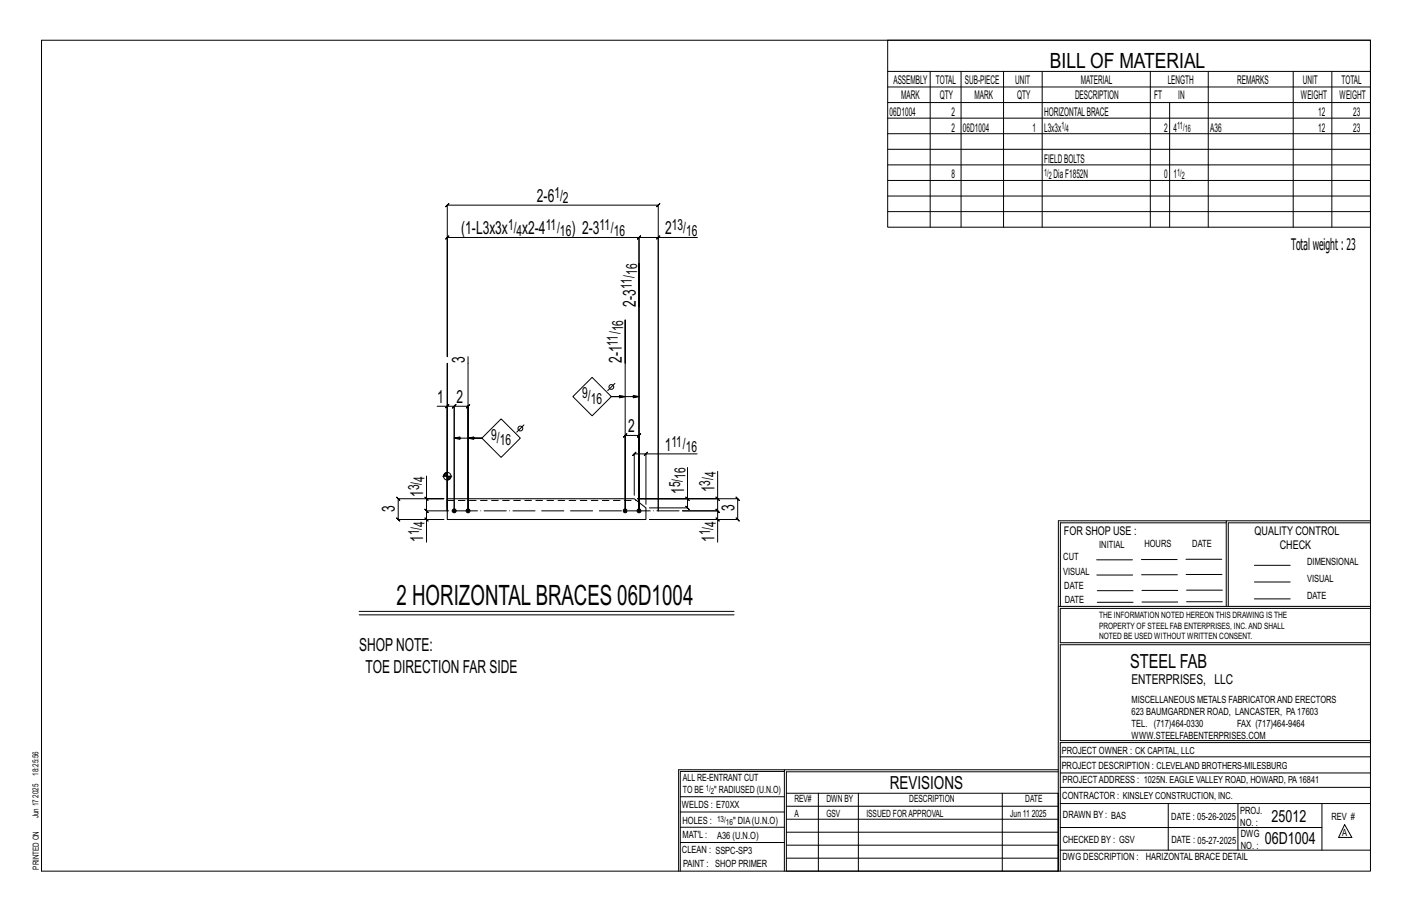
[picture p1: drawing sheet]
<svg xmlns="http://www.w3.org/2000/svg" width="432mm" height="279mm" viewBox="0 0 432 279" stroke-linecap="round" stroke-linejoin="round" font-family="sans-serif">
<defs><g id="words">
<text font-size="8.6" x="121.3" y="184.9">2 HORIZONTALBRACES 06D1004</text>
<text font-size="6.4" x="321.1" y="20.7">BILL OF MATERIAL</text>
<text font-size="5.9" x="345.6" y="204.1">STEEL FAB</text>
<g font-size="5.5">
<text x="164.2" y="61.7">2-6</text>
<text x="141" y="71.6">(1-L3x3x</text>
<text x="159.7" y="71.6">x2-4</text>
<text x="174.7" y="71.6">) 2-3</text>
<text x="203.4" y="71.6">2</text>
<text x="194.4" y="93.7" transform="rotate(-90 194.4 93.7)">2-3</text>
<text x="142.1" y="111.1" transform="rotate(-90 142.1 111.1)">3</text>
<text x="190.2" y="111" transform="rotate(-90 190.2 111)">2-1</text>
<text x="133.7" y="123.2">1</text>
<text x="139.6" y="123.2">2</text>
<text x="192.1" y="132.1">2</text>
<text x="203.3" y="137.8">1</text>
<text x="129.4" y="151.9" transform="rotate(-90 129.4 151.9)">1</text>
<text x="209.3" y="151.1" transform="rotate(-90 209.3 151.1)">1</text>
<text x="218.5" y="150.5" transform="rotate(-90 218.5 150.5)">1</text>
<text x="120.8" y="156.7" transform="rotate(-90 120.8 156.7)">3</text>
<text x="224.6" y="156.1" transform="rotate(-90 224.6 156.1)">3</text>
<text x="129.4" y="165.7" transform="rotate(-90 129.4 165.7)">1</text>
<text x="218.5" y="165.7" transform="rotate(-90 218.5 165.7)">1</text>
<text x="109.8" y="199.1">SHOPNOTE:</text>
<text x="111.8" y="205.6">TOE DIRECTION FAR SIDE</text>
<text x="272.2" y="241.1">REVISIONS</text>
</g>
<g font-size="5.1">
<text x="388.9" y="251.3">25012</text>
<text x="386.8" y="258.1">06D1004</text>
</g>
<text font-size="4.9" x="394.8" y="76.4">Totalweight : 23</text>
<g font-size="4.7">
<text x="169.5" y="60.5">1/</text>
<text x="172.1" y="62.1">2</text>
<text x="155.4" y="70.4">1/</text>
<text x="166.9" y="70.4">11/</text>
<text x="183.3" y="70.4">11/</text>
<text x="205.4" y="70.4">13/</text>
<text x="158" y="72">4</text>
<text x="171.2" y="72">16</text>
<text x="187.7" y="72">16</text>
<text x="209.8" y="72">16</text>
<text x="193.2" y="88.4" transform="rotate(-90 193.2 88.4)">11/</text>
<text x="194.8" y="84" transform="rotate(-90 194.8 84)">16</text>
<text x="190.6" y="101.3" transform="rotate(-90 190.6 101.3)">16</text>
<text x="188.9" y="105.7" transform="rotate(-90 188.9 105.7)">11/</text>
<text x="178" y="121.8">9/</text>
<text x="180.6" y="123.4">16</text>
<text x="150.2" y="134.5">9/</text>
<text x="152.8" y="136.1">16</text>
<text x="205.3" y="136.5">11/</text>
<text x="209.7" y="138.2">16</text>
<text x="128.2" y="149.9" transform="rotate(-90 128.2 149.9)">3/</text>
<text x="129.9" y="147.3" transform="rotate(-90 129.9 147.3)">4</text>
<text x="208" y="149" transform="rotate(-90 208 149)">5/</text>
<text x="209.7" y="146.4" transform="rotate(-90 209.7 146.4)">16</text>
<text x="217.2" y="148.4" transform="rotate(-90 217.2 148.4)">3/</text>
<text x="218.9" y="145.8" transform="rotate(-90 218.9 145.8)">4</text>
<text x="129.9" y="161.1" transform="rotate(-90 129.9 161.1)">4</text>
<text x="218.9" y="161.1" transform="rotate(-90 218.9 161.1)">4</text>
<text x="128.2" y="163.7" transform="rotate(-90 128.2 163.7)">1/</text>
<text x="217.2" y="163.7" transform="rotate(-90 217.2 163.7)">1/</text>
</g>
<text font-size="4.2" x="346" y="209.1">ENTERPRISES, LLC</text>
<g font-size="3.7">
<text x="273.2" y="25.6">ASSEMBLY</text>
<text x="286.2" y="25.6">TOTAL</text>
<text x="295.1" y="25.6">SUB-PIECE</text>
<text x="310.4" y="25.6">UNIT</text>
<text x="330.5" y="25.6">MATERIAL</text>
<text x="357.1" y="25.6">LENGTH</text>
<text x="378.3" y="25.6">REMARKS</text>
<text x="398.4" y="25.6">UNIT</text>
<text x="410.2" y="25.6">TOTAL</text>
<text x="272.1" y="35.5">06D1004</text>
<text x="275.6" y="30.4">MARK</text>
<text x="287.4" y="30.4">QTY</text>
<text x="290.9" y="35.5">2</text>
<text x="298" y="30.4">MARK</text>
<text x="311" y="30.4">QTY</text>
<text x="319.3" y="35.5">HORIZONTALBRACE</text>
<text x="328.7" y="30.4">DESCRIPTION</text>
<text x="353" y="30.4">FT</text>
<text x="360.3" y="30.4">IN</text>
<text x="397.8" y="30.4">WEIGHT</text>
<text x="403.2" y="35.5">12</text>
<text x="409.6" y="30.4">WEIGHT</text>
<text x="413.8" y="35.5">23</text>
<text x="290.9" y="40.2">2</text>
<text x="294.5" y="40.2">06D1004</text>
<text x="315.8" y="40.2">1</text>
<text x="319.3" y="40.2">L3x3x</text>
<text x="356" y="40.2">2</text>
<text x="358.9" y="40.2">4</text>
<text x="370.1" y="40.2">A36</text>
<text x="403.2" y="40.2">12</text>
<text x="413.8" y="40.2">23</text>
<text x="319.3" y="49.7">FIELDBOLTS</text>
<text x="290.9" y="54.5">8</text>
<text x="322.2" y="54.5">DiaF1852N</text>
<text x="356" y="54.5">0</text>
<text x="358.9" y="54.5">1</text>
<text x="325.3" y="163.4">FOR SHOP USE :</text>
<text x="383.7" y="163.4">QUALITY CONTROL</text>
<text x="391.4" y="167.8">CHECK</text>
</g>
<g font-size="3.1">
<text x="324.6" y="39.4">1/</text>
<text x="326" y="40.5">4</text>
<text x="360" y="39.4">11/</text>
<text x="362.3" y="40.5">16</text>
<text x="319.3" y="53.7">1/</text>
<text x="360" y="53.7">1/</text>
<text x="320.7" y="54.8">2</text>
<text x="361.4" y="54.8">2</text>
<text x="336.2" y="167.4">INITIAL</text>
<text x="350" y="167.1">HOURS</text>
<text x="364.6" y="167.2">DATE</text>
<text x="325.2" y="171.3">CUT</text>
<text x="399.8" y="172.8">DIMENSIONAL</text>
<text x="325.1" y="175.8">VISUAL</text>
<text x="399.8" y="177.9">VISUAL</text>
<text x="325.5" y="180">DATE</text>
<text x="325.7" y="184.4">DATE</text>
<text x="399.8" y="183.1">DATE</text>
<text x="346" y="215">MISCELLANEOUS METALS FABRICATORAND ERECTORS</text>
<text x="346" y="218.6">623 BAUMGARDNER ROAD, LANCASTER, PA17603</text>
<text x="346" y="225.8">WWW.STEELFABENTERPRISES.COM</text>
<text x="346" y="222.2">TEL. (717)464-0330</text>
<text x="378.3" y="222.2">FAX (717)464-9464</text>
<text x="324.7" y="230.5">PROJECT OWNER : CK CAPITAL, LLC</text>
<text x="208.8" y="238.8">ALL RE-ENTRANT CUT</text>
<text x="324.7" y="235.1">PROJECT DESCRIPTION : CLEVELAND BROTHERS-MILESBURG</text>
<text x="324.9" y="239.5">PROJECTADDRESS : 1025N. EAGLE VALLEY ROAD, HOWARD, PA16841</text>
<text x="208.8" y="242.5">TO BE</text>
<text x="218.4" y="242.5">&quot; RADIUSED (U.N.O)</text>
<text x="242.9" y="245.3">REV#</text>
<text x="252.7" y="245.3">DWN BY</text>
<text x="278.1" y="245.3">DESCRIPTION</text>
<text x="313.5" y="245.3">DATE</text>
<text x="324.9" y="244.2">CONTRACTOR : KINSLEY CONSTRUCTION, INC.</text>
<text x="208.5" y="247">WELDS : E70XX</text>
<text x="208.7" y="251.7">HOLES :</text>
<text x="224.2" y="251.8">&quot; DIA(U.N.O)</text>
<text x="242.9" y="249.9">A</text>
<text x="252.7" y="249.9">GSV</text>
<text x="264.9" y="249.9">ISSUED FORAPPROVAL</text>
<text x="309" y="249.9">Jun 11</text>
<text x="315.5" y="249.9">2025</text>
<text x="325.1" y="250">DRAWN BY : BAS</text>
<text x="358.2" y="250.5">DATE : 05-26-2025</text>
<text x="379.3" y="248.9">PROJ.</text>
<text x="407.2" y="250.5">REV #</text>
<text x="208.7" y="256.3">MAT'L :</text>
<text x="219.3" y="256.4">A36 (U.N.O)</text>
<text x="325" y="257.6">CHECKED BY : GSV</text>
<text x="358.3" y="257.7">DATE : 05-27-2025</text>
<text x="379.3" y="252.5">NO. :</text>
<text x="379.5" y="255.9">DWG</text>
<text x="410.5" y="255.5">A</text>
<text x="208.6" y="260.7">CLEAN : SSPC-SP3</text>
<text x="324.9" y="262.9">DWG DESCRIPTION :</text>
<text x="350.4" y="263">HARIZONTAL BRACE DETAIL</text>
<text x="379.5" y="259.5">NO. :</text>
<text x="208.9" y="265">PAINT : SHOP PRIMER</text>
</g>
<g font-size="2.7">
<text x="336.1" y="189">THE INFORMATION NOTED HEREON THIS DRAWING IS THE</text>
<text x="336.1" y="195.4">NOTED BE USED WITHOUT WRITTEN CONSENT.</text>
<text x="336.1" y="192.2">PROPERTY OF STEEL FAB ENTERPRISES, INC.AND SHALL</text>
</g>
<g font-size="2.6">
<text x="215.9" y="241.8">1/</text>
<text x="217.4" y="242.7">2</text>
<text x="219.3" y="251.1">13/</text>
<text x="222" y="252.1">16</text>
</g>
<g font-size="2.5">
<text x="11.7" y="237.1" transform="rotate(-90 11.7 237.1)">18:25:56</text>
<text x="11.8" y="243.8" transform="rotate(-90 11.8 243.8)">2025</text>
<text x="11.8" y="250.1" transform="rotate(-90 11.8 250.1)">Jun 17</text>
<text x="11.9" y="265.8" transform="rotate(-90 11.9 265.8)">PRINTED ON</text>
</g>
</g></defs>
<g fill="none" stroke="#000" stroke-width=".31">
<path d="M12.7 12.3h406.4v254h-406.4zM271.5 12.3h147.6v57.2h-147.6zM271.5 21.8h147.6M271.5 26.6h147.6M271.5 31.4h147.6M271.5 36.1h147.6M284.5 21.8v47.7M293.9 21.8v47.7M306.9 21.8v47.7M318.7 21.8v47.7M351.8 21.8v47.7M357.7 31.4v38.1"/>
<path d="M369.5 21.8v47.7M395.5 21.8v47.7M407.3 21.8v47.7M271.5 40.9h147.6M271.5 45.6h147.6M271.5 50.4h147.6M271.5 55.2h147.6M271.5 59.9h147.6M201.3 72.6h-5.9l.5-.5-1 1 .5-.5v83.6v-83.6l.5-.5-1 1 .5-.5h-58.6l.5-.5-1 1 .5-.5v36.4v-46.3l-.5 .5 1-1-.5 .5h64.5l-.5 .5 1-1-.5 .5v93.5v-83.6h12M201.8 72.1l-1 1zM271.5 64.7h147.6M195.4 93.7v-13.1v75.6v-23.1l.5-.5-1 1 .5-.5h-4.2l.5-.5-1 1 .5-.5v23.1v-58.4v13.2"/>
<path d="M143.1 109v47.2v-32l.5-.5-1 1 .5-.5h-4.2l.5-.5-1 1 .5-.5v32v-32l.5-.5-1 1 .5-.5h-2.1M188.1 117.2l-2.3 2.2M133.7 124.2h3.1v32v-45.1v45.1M136.3 124.7l1-1zM138.9 133.9l1.7 .4v-.7l-1.7 .3h8.5h-4.3l1.8-.3v.7l-1.8-.4M153.2 128.1l5.9 5.8-5.9 5.9-5.8-5.9zM160.2 129.9l-2.2 2.2M175.2 121.2l5.9-5.8 5.8 5.8-5.8 5.9zM191.2 121.2l-1.8-.3v.7l1.8-.4h-4.3h8.5l-1.7 .4v-.7l1.7 .3M197.5 138.7h-3.5l.5-.5-1 1 .5-.5v12.7M198 138.2l-1 1zM213.2 138.7h-15.7v15.5"/>
<path d="M129.9 158.3l1 1zM129.9 152l1 1zM129.9 155.7l1 1zM130.4 145.5v7h5.3h-13.9l-.5-.5 1 1-.5-.5v6.3l-.5-.5 1 1-.5-.5h13.9h-5.3v6.9M130.4 152.5v3.7l-.5-.5 1 1-.5-.5v2.6M135.4 145.6h2.8M135.7 145.1v.5M135.9 144.8v.8M136.1 144.6v1M136.4 144.5v1.1M136.6 144.4v1.2M136.8 144.2v10.9"/>
<path d="M137 145.6v1.1M137.2 145.6v1.1M137.4 145.6v1M137.6 145.6v.8M137.8 145.6v.5M209.7 152l1 1zM210.2 142.9v9.6h-15.2M210.2 152.5v2.8l-.5-.5 1 1-.5-.5h-11.6M219 158.3l1 1zM219 152l1 1zM219.5 144.1v8.4h-24.5h30.6l-.5-.5 1 1-.5-.5v6.3l-.5-.5 1 1-.5-.5h-27h20.9v6.9M219.5 152.5v3.7l-.5-.5 1 1-.5-.5h-10.8h10.8l-.5-.5 1 1-.5-.5v2.6"/>
<path d="M375 159.8h-50.7v25.6M375 159.2h-51.3l-.1 107.1M419.1 159.2h-44.1v26.2M419.1 159.8h-43.5v25.6M335.4 171.1h10.9M335.4 175.8h11M349 171h11M349.1 175.7h11M362.7 171h10.9M362.7 175.6h11M383.6 172.8h11M383.6 177.9h11"/>
<path d="M109.8 186.9h114.7M109.8 188h114.7M323.7 185.4h95.4M335.5 184.1h11M335.5 180.6h11M349.2 184h11M349.2 180.5h11M362.9 180.4h10.9M362.9 184h10.9M383.6 183.1h11M419.1 186h-94.9v10.5h94.9M419.1 197.1h-94.9v29.3h94.9v.6h-94.9v39.3"/>
<path d="M239.9 235.8h-31.9v30.5M239.9 235.3h-32.4v31M323.6 235.3h-83.7v31M323.6 235.9h-83.1v6.6M324.2 236.3h94.9M324.2 231.4h94.9M208 252.9h31.9M208 257.5h31.9M208 243.6h31.9M208 248.2h31.9M240.5 242.5h83.1v23.8h-83.1zM240.5 258.4h83.1"/>
<path d="M240.5 254.4h83.1M240.5 250.4h83.1M240.5 246.5h83.1M250.3 242.5v23.8M262.5 242.5v23.8M306.5 242.5v23.8M324.2 253h80.1M324.2 245.6h94.9M324.2 259.9h94.9M324.2 240.7h94.9M357.3 245.6v14.3M378.6 245.6v14.3"/>
<path d="M404.3 245.6v14.3M411.2 252.1l2.2 3.9h-4zM240.5 262.3h83.1"/>
<circle cx="186.9" cy="118.3" r=".74"/>
<circle cx="159.1" cy="131" r=".74"/>
<circle cx="136.8" cy="145.6" r="1.16"/>
</g>
<g fill="#000" stroke="#000" stroke-width=".31">
<circle cx="138.9" cy="156.2" r=".6"/>
<circle cx="143.1" cy="156.2" r=".6"/>
<circle cx="191.2" cy="156.2" r=".6"/>
<circle cx="195.4" cy="156.2" r=".6"/>
</g>
<path d="M136.8 152.5h57.2l3.5 2.8v3.5h-60.7z" fill="none" stroke="#000" stroke-width=".32"/>
<path d="M136.8 153h57.8" fill="none" stroke="#000" stroke-width=".31" stroke-dasharray="2 1.4"/>
<path d="M130.4 156.2h77.2" fill="none" stroke="#000" stroke-width=".31" stroke-dasharray="6.8 1 0 1"/>
<use href="#words"/>
</svg>
